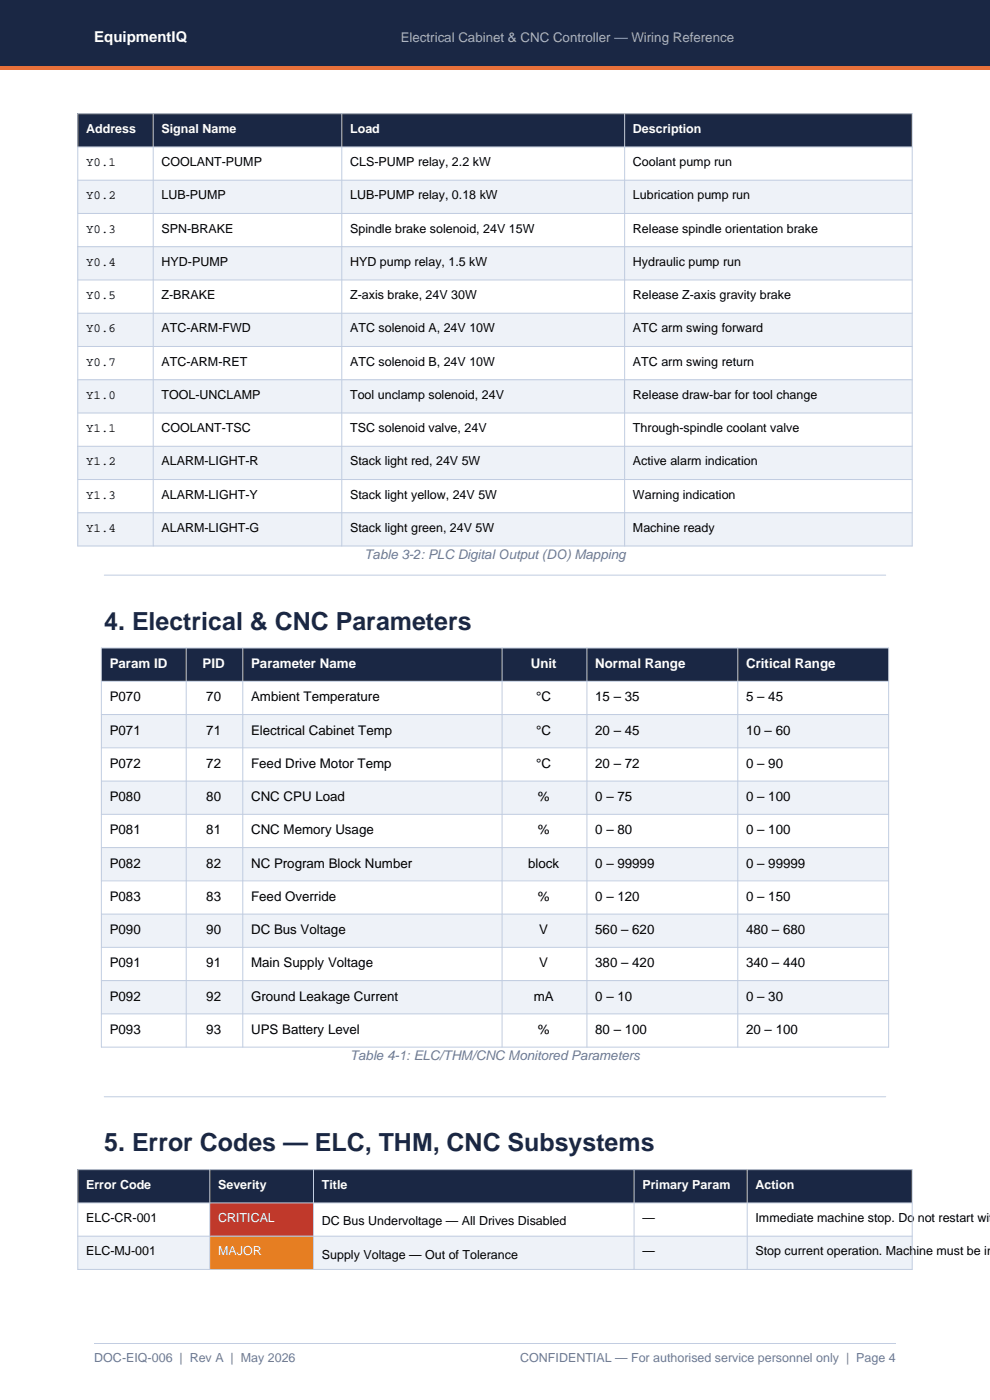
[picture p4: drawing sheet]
<svg xmlns="http://www.w3.org/2000/svg" width="210mm" height="297mm" viewBox="0 0 210 297" stroke-linecap="round" stroke-linejoin="round" font-family="sans-serif">
<defs><g id="words">
<g font-size="5.3" fill="#1a2744">
<text x="22.1" y="133.6">4. Electrical &amp; CNC Parameters</text>
<text x="22.1" y="244.3">5. Error Codes — ELC, THM, CNC Subsystems</text>
</g>
<text font-size="3.2" fill="#fff" x="20" y="9">EquipmentIQ</text>
<text font-size="2.8" fill="#a0b4d0" x="85" y="9">Electrical Cabinet &amp; CNC Controller — Wiring Reference</text>
<g font-size="2.8" fill="#6b7a99">
<text x="77.3" y="118.7">Table 3-2: PLC Digital Output (DO) Mapping</text>
<text x="74.3" y="225">Table 4-1: ELC/THM/CNC Monitored Parameters</text>
</g>
<g font-size="2.8" fill="#fff">
<text x="23.3" y="141.7">Param ID</text>
<text x="43" y="141.7">PID</text>
<text x="53.3" y="141.7">Parameter Name</text>
<text x="112.6" y="141.7">Unit</text>
<text x="126.3" y="141.7">Normal Range</text>
<text x="158.3" y="141.7">Critical Range</text>
</g>
<g font-size="2.8">
<text x="23.3" y="148.8">P070</text>
<text x="43.8" y="148.8">70</text>
<text x="53.3" y="148.8">Ambient Temperature</text>
<text x="113.7" y="148.8">°C</text>
<text x="126.3" y="148.8">15 – 35</text>
<text x="158.3" y="148.8">5 – 45</text>
<text x="23.3" y="155.8">P071</text>
<text x="43.8" y="155.8">71</text>
<text x="53.3" y="155.8">Electrical Cabinet Temp</text>
<text x="113.7" y="155.8">°C</text>
<text x="126.3" y="155.8">20 – 45</text>
<text x="158.3" y="155.8">10 – 60</text>
<text x="23.3" y="162.9">P072</text>
<text x="43.8" y="162.9">72</text>
<text x="53.3" y="162.9">Feed Drive Motor Temp</text>
<text x="113.7" y="162.9">°C</text>
<text x="126.3" y="162.9">20 – 72</text>
<text x="158.3" y="162.9">0 – 90</text>
<text x="23.3" y="169.9">P080</text>
<text x="43.8" y="169.9">80</text>
<text x="53.3" y="169.9">CNC CPU Load</text>
<text x="114.1" y="169.9">%</text>
<text x="126.3" y="169.9">0 – 75</text>
<text x="158.3" y="169.9">0 – 100</text>
<text x="23.3" y="177">P081</text>
<text x="43.8" y="177">81</text>
<text x="53.3" y="177">CNC Memory Usage</text>
<text x="114.1" y="177">%</text>
<text x="126.3" y="177">0 – 80</text>
<text x="158.3" y="177">0 – 100</text>
<text x="23.3" y="184">P082</text>
<text x="43.8" y="184">82</text>
<text x="53.3" y="184">NC Program Block Number</text>
<text x="112" y="184">block</text>
<text x="126.3" y="184">0 – 99999</text>
<text x="158.3" y="184">0 – 99999</text>
<text x="23.3" y="191.1">P083</text>
<text x="43.8" y="191.1">83</text>
<text x="53.3" y="191.1">Feed Override</text>
<text x="114.1" y="191.1">%</text>
<text x="126.3" y="191.1">0 – 120</text>
<text x="158.3" y="191.1">0 – 150</text>
<text x="23.3" y="198.2">P090</text>
<text x="43.8" y="198.2">90</text>
<text x="53.3" y="198.2">DC Bus Voltage</text>
<text x="114.4" y="198.2">V</text>
<text x="126.3" y="198.2">560 – 620</text>
<text x="158.3" y="198.2">480 – 680</text>
<text x="23.3" y="205.2">P091</text>
<text x="43.8" y="205.2">91</text>
<text x="53.3" y="205.2">Main Supply Voltage</text>
<text x="114.4" y="205.2">V</text>
<text x="126.3" y="205.2">380 – 420</text>
<text x="158.3" y="205.2">340 – 440</text>
<text x="23.3" y="212.3">P092</text>
<text x="43.8" y="212.3">92</text>
<text x="53.3" y="212.3">Ground Leakage Current</text>
<text x="113.2" y="212.3">mA</text>
<text x="126.3" y="212.3">0 – 10</text>
<text x="158.3" y="212.3">0 – 30</text>
<text x="23.3" y="219.3">P093</text>
<text x="43.8" y="219.3">93</text>
<text x="53.3" y="219.3">UPS Battery Level</text>
<text x="114.1" y="219.3">%</text>
<text x="126.3" y="219.3">80 – 100</text>
<text x="158.3" y="219.3">20 – 100</text>
</g>
<g font-size="2.6" fill="#fff">
<text x="18.3" y="28.2">Address</text>
<text x="34.3" y="28.2">Signal Name</text>
<text x="74.3" y="28.2">Load</text>
<text x="134.3" y="28.2">Description</text>
<text x="18.3" y="252.2">Error Code</text>
<text x="46.3" y="252.2">Severity</text>
<text x="68.3" y="252.2">Title</text>
<text x="136.3" y="252.2">Primary Param</text>
<text x="160.3" y="252.2">Action</text>
<text x="46.3" y="259.2">CRITICAL</text>
<text x="46.3" y="266.3">MAJOR</text>
</g>
<g font-size="2.6">
<text x="18.3" y="35.2">Y0.1</text>
<text x="34.3" y="35.2">COOLANT-PUMP</text>
<text x="74.3" y="35.2">CLS-PUMP relay, 2.2 kW</text>
<text x="134.3" y="35.2">Coolant pump run</text>
<text x="18.3" y="42.3">Y0.2</text>
<text x="34.3" y="42.3">LUB-PUMP</text>
<text x="74.3" y="42.3">LUB-PUMP relay, 0.18 kW</text>
<text x="134.3" y="42.3">Lubrication pump run</text>
<text x="18.3" y="49.3">Y0.3</text>
<text x="34.3" y="49.3">SPN-BRAKE</text>
<text x="74.3" y="49.3">Spindle brake solenoid, 24V 15W</text>
<text x="134.3" y="49.3">Release spindle orientation brake</text>
<text x="18.3" y="56.4">Y0.4</text>
<text x="34.3" y="56.4">HYD-PUMP</text>
<text x="74.3" y="56.4">HYD pump relay, 1.5 kW</text>
<text x="134.3" y="56.4">Hydraulic pump run</text>
<text x="18.3" y="63.5">Y0.5</text>
<text x="34.3" y="63.5">Z-BRAKE</text>
<text x="74.3" y="63.5">Z-axis brake, 24V 30W</text>
<text x="134.3" y="63.5">Release Z-axis gravity brake</text>
<text x="18.3" y="70.5">Y0.6</text>
<text x="34.3" y="70.5">ATC-ARM-FWD</text>
<text x="74.3" y="70.5">ATC solenoid A, 24V 10W</text>
<text x="134.3" y="70.5">ATC arm swing forward</text>
<text x="18.3" y="77.6">Y0.7</text>
<text x="34.3" y="77.6">ATC-ARM-RET</text>
<text x="74.3" y="77.6">ATC solenoid B, 24V 10W</text>
<text x="134.3" y="77.6">ATC arm swing return</text>
<text x="18.3" y="84.6">Y1.0</text>
<text x="34.3" y="84.6">TOOL-UNCLAMP</text>
<text x="74.3" y="84.6">Tool unclamp solenoid, 24V</text>
<text x="134.3" y="84.6">Release draw-bar for tool change</text>
<text x="18.3" y="91.7">Y1.1</text>
<text x="34.3" y="91.7">COOLANT-TSC</text>
<text x="74.3" y="91.7">TSC solenoid valve, 24V</text>
<text x="134.3" y="91.7">Through-spindle coolant valve</text>
<text x="18.3" y="98.7">Y1.2</text>
<text x="34.3" y="98.7">ALARM-LIGHT-R</text>
<text x="74.3" y="98.7">Stack light red, 24V 5W</text>
<text x="134.3" y="98.7">Active alarm indication</text>
<text x="18.3" y="105.8">Y1.3</text>
<text x="34.3" y="105.8">ALARM-LIGHT-Y</text>
<text x="74.3" y="105.8">Stack light yellow, 24V 5W</text>
<text x="134.3" y="105.8">Warning indication</text>
<text x="18.3" y="112.8">Y1.4</text>
<text x="34.3" y="112.8">ALARM-LIGHT-G</text>
<text x="74.3" y="112.8">Stack light green, 24V 5W</text>
<text x="134.3" y="112.8">Machine ready</text>
<text x="18.3" y="259.2">ELC-CR-001</text>
<text x="68.3" y="260">DC Bus Undervoltage — All Drives Disabled</text>
<text x="136.3" y="259.2">—</text>
<text x="160.3" y="259.2">Immediate machine stop. Do not restart with</text>
<text x="18.3" y="266.3">ELC-MJ-001</text>
<text x="68.3" y="267">Supply Voltage — Out of Tolerance</text>
<text x="136.3" y="266.3">—</text>
<text x="160.3" y="266.3">Stop current operation. Machine must be ins</text>
</g>
<g font-size="2.6" fill="#6b7a99">
<text x="20" y="289">DOC-EIQ-006 | Rev A | May 2026</text>
<text x="110.3" y="289">CONFIDENTIAL — For authorised service personnel only | Page 4</text>
</g>
</g></defs>
<path d="M0 0h210v14h-210z" fill-rule="evenodd" fill="#1a2744"/>
<path d="M0 14h210v.7h-210z" fill-rule="evenodd" fill="#e8703a"/>
<path d="M20 284.9h170" fill="none" stroke="#c0cce0" stroke-width=".21"/>
<path d="M16.5 24.1h177v7.1h-177z" fill-rule="evenodd" fill="#1a2744"/>
<path d="M16.5 31.2h177v7h-177z" fill-rule="evenodd" fill="#fff"/>
<path d="M16.5 38.2h177v7.1h-177z" fill-rule="evenodd" fill="#eef2f8"/>
<path d="M16.5 45.3h177v7h-177z" fill-rule="evenodd" fill="#fff"/>
<path d="M16.5 52.3h177v7.1h-177z" fill-rule="evenodd" fill="#eef2f8"/>
<path d="M16.5 59.4h177v7h-177z" fill-rule="evenodd" fill="#fff"/>
<path d="M16.5 66.4h177v7.1h-177z" fill-rule="evenodd" fill="#eef2f8"/>
<path d="M16.5 73.5h177v7.1h-177z" fill-rule="evenodd" fill="#fff"/>
<path d="M16.5 80.6h177v7h-177z" fill-rule="evenodd" fill="#eef2f8"/>
<path d="M16.5 87.6h177v7.1h-177z" fill-rule="evenodd" fill="#fff"/>
<path d="M16.5 94.7h177v7h-177z" fill-rule="evenodd" fill="#eef2f8"/>
<path d="M16.5 101.7h177v7.1h-177z" fill-rule="evenodd" fill="#fff"/>
<path d="M16.5 108.8h177v7h-177z" fill-rule="evenodd" fill="#eef2f8"/>
<g fill="none" stroke="#c0cce0" stroke-width=".21">
<path d="M16.5 24.1h177v91.7h-177zM16.5 31.2h177M16.5 38.2h177M32.5 24.1v91.7M72.5 24.1v91.7M132.5 24.1v91.7M16.5 45.3h177M16.5 52.3h177M16.5 59.4h177M16.5 66.4h177M16.5 73.5h177M16.5 80.6h177"/>
<path d="M16.5 87.6h177M16.5 94.7h177M16.5 101.7h177M16.5 108.8h177M22.1 122h165.8"/>
</g>
<path d="M21.5 137.5h167v7h-167z" fill-rule="evenodd" fill="#1a2744"/>
<path d="M21.5 144.5h167v7.1h-167z" fill-rule="evenodd" fill="#fff"/>
<path d="M21.5 151.6h167v7h-167z" fill-rule="evenodd" fill="#eef2f8"/>
<path d="M21.5 158.6h167v7.1h-167z" fill-rule="evenodd" fill="#fff"/>
<path d="M21.5 165.7h167v7.1h-167z" fill-rule="evenodd" fill="#eef2f8"/>
<path d="M21.5 172.8h167v7h-167z" fill-rule="evenodd" fill="#fff"/>
<path d="M21.5 179.8h167v7.1h-167z" fill-rule="evenodd" fill="#eef2f8"/>
<path d="M21.5 186.9h167v7h-167z" fill-rule="evenodd" fill="#fff"/>
<path d="M21.5 193.9h167v7.1h-167z" fill-rule="evenodd" fill="#eef2f8"/>
<path d="M21.5 201h167v7h-167z" fill-rule="evenodd" fill="#fff"/>
<path d="M21.5 208h167v7.1h-167z" fill-rule="evenodd" fill="#eef2f8"/>
<path d="M21.5 215.1h167v7h-167z" fill-rule="evenodd" fill="#fff"/>
<g fill="none" stroke="#c0cce0" stroke-width=".21">
<path d="M21.5 137.5h167v84.6h-167zM39.5 137.5v84.6M51.5 137.5v84.6M106.5 137.5v84.6M124.5 137.5v84.6M156.5 137.5v84.6M21.5 144.5h167M21.5 151.6h167M21.5 158.6h167M21.5 165.7h167M21.5 172.8h167M21.5 179.8h167"/>
<path d="M21.5 186.9h167M21.5 193.9h167M21.5 201h167M21.5 208h167M21.5 215.1h167M22.1 232.7h165.8"/>
</g>
<path d="M16.5 248.1h177v7.1h-177z" fill-rule="evenodd" fill="#1a2744"/>
<path d="M44.5 255.2h22v7h-22z" fill-rule="evenodd" fill="#c0392b"/>
<path d="M44.5 262.2h22v7.1h-22z" fill-rule="evenodd" fill="#e67e22"/>
<g fill="#eef2f8">
<path d="M16.5 262.2h28v7.1h-28z" fill-rule="evenodd"/>
<path d="M66.5 262.2h127v7.1h-127z" fill-rule="evenodd"/>
</g>
<path d="M16.5 248.1h177v21.2h-177zM16.5 255.2h177M44.5 248.1v21.2M66.5 248.1v21.2M134.5 248.1v21.2M158.5 248.1v21.2M16.5 262.2h177" fill="none" stroke="#c0cce0" stroke-width=".21"/>
<use href="#words"/>
</svg>
